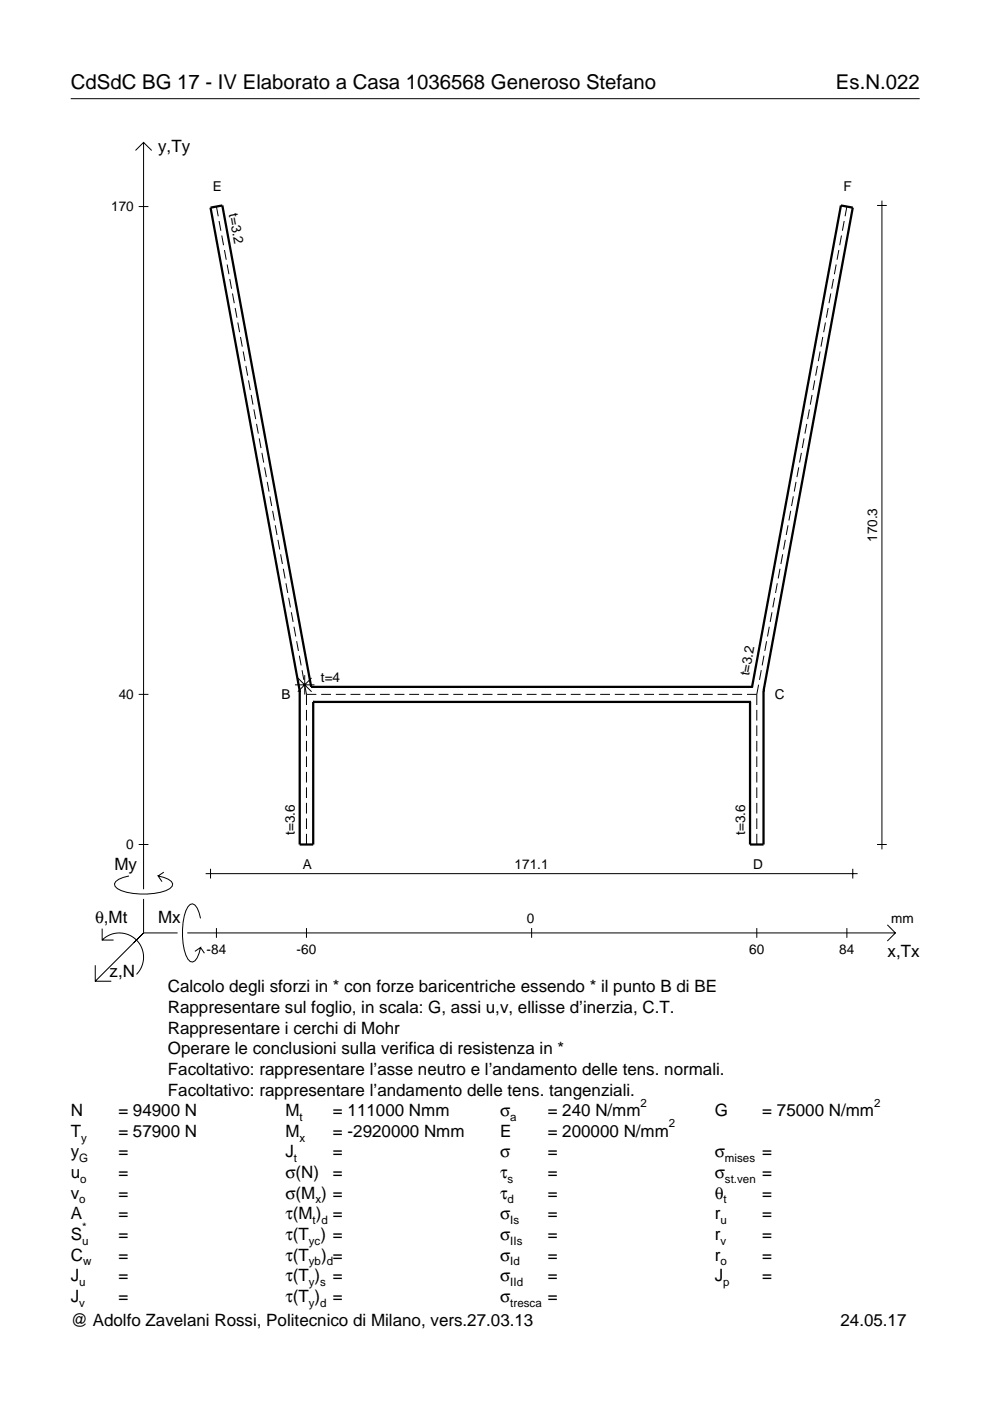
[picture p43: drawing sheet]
<svg xmlns="http://www.w3.org/2000/svg" width="210mm" height="297mm" viewBox="0 0 210 297" stroke-linecap="round" stroke-linejoin="round" font-family="sans-serif">
<defs><g id="words">
<g font-size="4.3">
<text x="15" y="18.9">CdSdC BG 17 - IV Elaborato a Casa 1036568 Generoso Stefano</text>
<text x="177.2" y="18.9">Es.N.022</text>
</g>
<g font-size="3.6">
<text x="33.5" y="32.3">y,Ty</text>
<text x="24.3" y="184.4">My</text>
<text x="20.1" y="195.7">θ,Mt</text>
<text x="33.5" y="195.7">Mx</text>
<text x="188.2" y="203">x,Tx</text>
<text x="23.2" y="207.1">z,N</text>
<text x="35.6" y="210.4">Calcolo degli sforzi in * con forze baricentriche essendo * il punto B di BE</text>
<text x="35.6" y="214.8">Rappresentare sul foglio, in scala: G, assi u,v, ellisse d’inerzia, C.T.</text>
<text x="35.6" y="219.2">Rappresentare i cerchi di Mohr</text>
<text x="35.6" y="223.5">Operare le conclusioni sulla verifica di resistenza in *</text>
<text x="35.6" y="227.9">Facoltativo: rappresentare l’asse neutro e l’andamento delle tens. normali.</text>
<text x="35.6" y="232.3">Facoltativo: rappresentare l’andamento delle tens. tangenziali.</text>
<text x="15" y="236.7">N</text>
<text x="25.1" y="236.7">= 94900 N</text>
<text x="60.5" y="236.7">M</text>
<text x="70.6" y="236.7">= 111000 Nmm</text>
<text x="106" y="236.7">σ</text>
<text x="116.1" y="236.7">= 240 N/mm</text>
<text x="151.5" y="236.7">G</text>
<text x="161.6" y="236.7">= 75000 N/mm</text>
<text x="15" y="245.4">y</text>
<text x="15" y="241">T</text>
<text x="25.1" y="241">= 57900 N</text>
<text x="25.1" y="245.4">=</text>
<text x="60.5" y="245.4">J</text>
<text x="60.5" y="241">M</text>
<text x="70.6" y="241">= -2920000 Nmm</text>
<text x="70.6" y="245.4">=</text>
<text x="106" y="241">E</text>
<text x="106" y="245.4">σ</text>
<text x="116.1" y="245.4">=</text>
<text x="116.1" y="241">= 200000 N/mm</text>
<text x="151.5" y="245.4">σ</text>
<text x="161.6" y="245.4">=</text>
<text x="15" y="249.8">u</text>
<text x="25.1" y="249.8">=</text>
<text x="60.5" y="249.8">σ(N)</text>
<text x="70.6" y="249.8">=</text>
<text x="106" y="249.8">τ</text>
<text x="116.1" y="249.8">=</text>
<text x="151.5" y="249.8">σ</text>
<text x="161.6" y="249.8">=</text>
<text x="15" y="254.2">v</text>
<text x="25.1" y="254.2">=</text>
<text x="60.5" y="254.2">σ(M ) =</text>
<text x="106" y="254.2">τ</text>
<text x="116.1" y="254.2">=</text>
<text x="151.5" y="254.2">θ</text>
<text x="161.6" y="254.2">=</text>
<text x="15" y="258.5">A</text>
<text x="15" y="262.9">S</text>
<text x="25.1" y="262.9">=</text>
<text x="25.1" y="258.5">=</text>
<text x="60.5" y="258.5">τ(M ) =</text>
<text x="60.5" y="262.9">τ(T ) =</text>
<text x="106" y="258.5">σ</text>
<text x="106" y="262.9">σ</text>
<text x="116.1" y="258.5">=</text>
<text x="116.1" y="262.9">=</text>
<text x="151.5" y="258.5">r</text>
<text x="151.5" y="262.9">r</text>
<text x="161.6" y="258.5">=</text>
<text x="161.6" y="262.9">=</text>
<text x="15" y="267.3">C</text>
<text x="25.1" y="267.3">=</text>
<text x="60.5" y="267.3">τ(T</text>
<text x="68.1" y="267.3">) =</text>
<text x="106" y="267.3">σ</text>
<text x="116.1" y="267.3">=</text>
<text x="151.5" y="267.3">r</text>
<text x="161.6" y="267.3">=</text>
<text x="15" y="271.7">J</text>
<text x="25.1" y="271.7">=</text>
<text x="60.5" y="271.7">τ(T )</text>
<text x="70.6" y="271.7">=</text>
<text x="106" y="271.7">σ</text>
<text x="116.1" y="271.7">=</text>
<text x="151.5" y="271.7">J</text>
<text x="161.6" y="271.7">=</text>
<text x="15" y="281.2">@ Adolfo Zavelani Rossi, Politecnico di Milano, vers.27.03.13</text>
<text x="15" y="276">J</text>
<text x="25.1" y="276">=</text>
<text x="60.5" y="276">τ(T )</text>
<text x="70.6" y="276">=</text>
<text x="106" y="276">σ</text>
<text x="116.1" y="276">=</text>
<text x="178.2" y="281.2">24.05.17</text>
</g>
<g font-size="2.9">
<text x="45.1" y="40.6">E</text>
<text x="178.8" y="40.6">F</text>
<text x="23.6" y="44.8">170</text>
<text x="48.5" y="45.4" transform="rotate(80 48.5 45.4)">t=3.2</text>
<text x="186" y="114.9" transform="rotate(-90 186 114.9)">170.3</text>
<text x="158.8" y="143.4" transform="rotate(-80 158.8 143.4)">t=3.2</text>
<text x="25.2" y="148.2">40</text>
<text x="59.7" y="148.1">B</text>
<text x="68" y="144.6">t=4</text>
<text x="164.3" y="148.1">C</text>
<text x="62.5" y="177" transform="rotate(-90 62.5 177)">t=3.6</text>
<text x="158" y="177" transform="rotate(-90 158 177)">t=3.6</text>
<text x="26.8" y="180.1">0</text>
<text x="64.2" y="184.3">A</text>
<text x="109.1" y="184.2">171.1</text>
<text x="159.7" y="184.3">D</text>
<text x="111.7" y="195.7">0</text>
<text x="189" y="195.7">mm</text>
<text x="43.8" y="202.2">-84</text>
<text x="62.9" y="202.2">-60</text>
<text x="158.9" y="202.2">60</text>
<text x="178" y="202.2">84</text>
</g>
<g font-size="2.4">
<text x="63.5" y="237.7">t</text>
<text x="108.2" y="237.7">a</text>
<text x="135.8" y="234.7">2</text>
<text x="141.8" y="239">2</text>
<text x="185.3" y="234.7">2</text>
<text x="17.2" y="242">y</text>
<text x="63.5" y="242">x</text>
<text x="16.8" y="246.4">G</text>
<text x="17" y="250.8">o</text>
<text x="62.3" y="246.4">t</text>
<text x="107.6" y="250.8">s</text>
<text x="153.7" y="246.4">mises</text>
<text x="153.7" y="250.8">st.ven</text>
<text x="16.8" y="255.2">o</text>
<text x="66.9" y="255.2">x</text>
<text x="107.6" y="255.2">d</text>
<text x="153.4" y="255.2">t</text>
<text x="17.4" y="263.9">u</text>
<text x="17.4" y="260.9">*</text>
<text x="65.5" y="263.9">yc</text>
<text x="66.3" y="259.5">t d</text>
<text x="108.2" y="259.5">Is</text>
<text x="108.2" y="263.9">IIs</text>
<text x="152.7" y="259.5">u</text>
<text x="152.7" y="263.9">v</text>
<text x="17.6" y="268.3">w</text>
<text x="65.5" y="268.3">yb d</text>
<text x="108.2" y="268.3">Id</text>
<text x="152.7" y="268.3">o</text>
<text x="16.8" y="272.7">u</text>
<text x="65.5" y="272.7">y s</text>
<text x="108.2" y="272.7">IId</text>
<text x="153.3" y="272.7">p</text>
<text x="16.8" y="277">v</text>
<text x="65.5" y="277">y d</text>
<text x="108.2" y="277">tresca</text>
</g>
</g></defs>
<g fill="none" stroke="#000" stroke-width=".21">
<path d="M15 20.9h180M28.7 31.9l1.7-1.7 1.8 1.7M30.4 30.2v158.3M29.4 43.8h2.1M45.9 43.8l.4 2.1M46.4 46.9l.4 2M47 49.9l.4 2.1M47.6 53l.4 2.1M48.2 56.1l.3 2M48.7 59.2l.4 2M176.7 59.2l-.4 2M177.3 56.1l-.4 2"/>
<path d="M177.9 53l-.4 2.1M178.4 49.9l-.4 2.1M179 46.9l-.4 2M179.6 43.8l-.4 2.1M186 43.6h2M187 42.5v137.6M49.3 62.2l.4 2.1M49.9 65.3l.3 2.1M50.4 68.4l.4 2M51 71.4l.4 2.1M51.6 74.5l.3 2.1M52.1 77.6l.4 2"/>
<path d="M173.3 77.6l-.4 2M173.9 74.5l-.4 2.1M174.4 71.4l-.3 2.1M175 68.4l-.4 2M175.6 65.3l-.4 2.1M176.1 62.2l-.3 2.1M52.7 80.7l.4 2M53.3 83.7l.3 2.1M53.8 86.8l.4 2.1M54.4 89.9l.4 2M55 92.9l.3 2.1M55.5 96l.4 2.1"/>
<path d="M56.1 99.1l.4 2.1M169.3 99.1l-.3 2.1M169.9 96l-.4 2.1M170.5 92.9l-.4 2.1M171 89.9l-.3 2M171.6 86.8l-.4 2.1M172.2 83.7l-.4 2.1M172.7 80.7l-.3 2M56.7 102.2l.3 2M57.2 105.2l.4 2.1M57.8 108.3l.4 2.1M58.4 111.4l.3 2"/>
<path d="M58.9 114.5l.4 2M59.5 117.5l.4 2.1M165.9 117.5l-.3 2.1M166.5 114.5l-.4 2M167.1 111.4l-.4 2M167.6 108.3l-.3 2.1M168.2 105.2l-.4 2.1M168.8 102.2l-.4 2M60.1 120.6l.3 2.1M60.6 123.7l.4 2M61.2 126.7l.4 2.1M61.8 129.8l.3 2.1"/>
<path d="M62.3 132.9l.4 2M62.9 136l.4 2M63.5 139l.3 2.1M162 139l-.4 2.1M162.5 136l-.3 2M163.1 132.9l-.4 2M163.7 129.8l-.4 2.1M164.2 126.7l-.3 2.1M164.8 123.7l-.4 2M165.4 120.6l-.4 2.1M29.4 147.2h2.1M62.5 145.2h4.2"/>
<path d="M63.1 143.7l3 3M64 142.1l.4 2.1M64.6 145.2l.4 2M64.6 143.1v4.2M65 147.2h2.1M65 147.2v2.3M65 150.5v2.3M65 153.8v2.3M65 157.1v2.2M66.1 143.7l-3 3M68.1 147.2h2.1M71.2 147.2h2.1"/>
<path d="M74.3 147.2h2.1M77.4 147.2h2.1M80.5 147.2h2.1M83.7 147.2h2M86.8 147.2h2.1M89.9 147.2h2.1M93 147.2h2.1M96.1 147.2h2.1M99.2 147.2h2.1M102.3 147.2h2.1M105.4 147.2h2.1M108.6 147.2h2"/>
<path d="M111.7 147.2h2.1M114.8 147.2h2.1M117.9 147.2h2.1M121 147.2h2.1M124.1 147.2h2.1M127.2 147.2h2.1M130.4 147.2h2M133.5 147.2h2.1M136.6 147.2h2.1M139.7 147.2h2.1M142.8 147.2h2.1M145.9 147.2h2.1"/>
<path d="M149 147.2h2.1M152.1 147.2h2.1M155.3 147.2h2M158.4 147.2h2.1M160.5 147.2v2.3M160.5 150.5v2.3M160.5 153.8v2.3M160.5 157.1v2.2M160.8 145.2l-.3 2M161.4 142.1l-.4 2.1M29.4 179.1h2.1M65 160.4v2.2"/>
<path d="M65 163.7v2.2M65 166.9v2.3M65 170.2v2.3M65 173.5v2.3M65 176.8v2.3M160.5 160.4v2.2M160.5 163.7v2.2M160.5 166.9v2.3M160.5 170.2v2.3M160.5 173.5v2.3M160.5 176.8v2.3M186 179.1h2"/>
<path d="M21.7 199.3a5.1 5.1 0 0 1 7.2 0 5.1 5.1 0 0 1 0 7.3M21.7 196.9v2.4h2.4M27.3 185.7a3.6 3.6 0 0 0-3 1.7l.1 .5a5.6 5.6 0 0 0 3.8 1.5 13.4 13.4 0 0 0 7.8-1l.5-.5 .1-.5a3.6 3.6 0 0 0-3.1-1.7l.8 1.2M30.4 190.6v7.2M30.4 197.8l-10.2 10.2M30.4 197.8h7.2M34.7 184.9l-1.2 .8M39.7 197.8h150.1M42.5 194.7a3.6 3.6 0 0 0-1.7-3.1l-.5 .2a5.7 5.7 0 0 0-1.5 3.7 13.3 13.3 0 0 0 1 7.9l.5 .5 .5 .1a3.6 3.6 0 0 0 1.7-3.1l-1.2 .8M43.6 185.2h138.2M44.6 184.2v2.1M45.9 196.8v2"/>
<path d="M65 196.8v2M112.7 196.8v2M160.5 196.8v2M179.6 196.8v2M180.8 184.2v2.1M188.1 196.1l1.7 1.7-1.7 1.7M20.2 204.7v3.3h3.4M42.5 200.9l.8 1.2"/>
</g>
<path d="M63.5 146.5h.1M63.5 146.5v32.6h2.9v-30.3M66 145.6h.1M66 145.6h93.5M66 145.6l-18.9-102-2.5 .4 18.9 102.5M66.4 148.8h.1M66.4 148.8h92.6M159 148.8h.1M159.5 145.6h.1M159.5 145.6l18.8-102 2.5 .4-18.9 102.5M161.9 146.5h.1M161.9 146.5v32.6h-2.9v-30.3" fill="none" stroke="#000" stroke-width=".48"/>
<use href="#words"/>
</svg>
